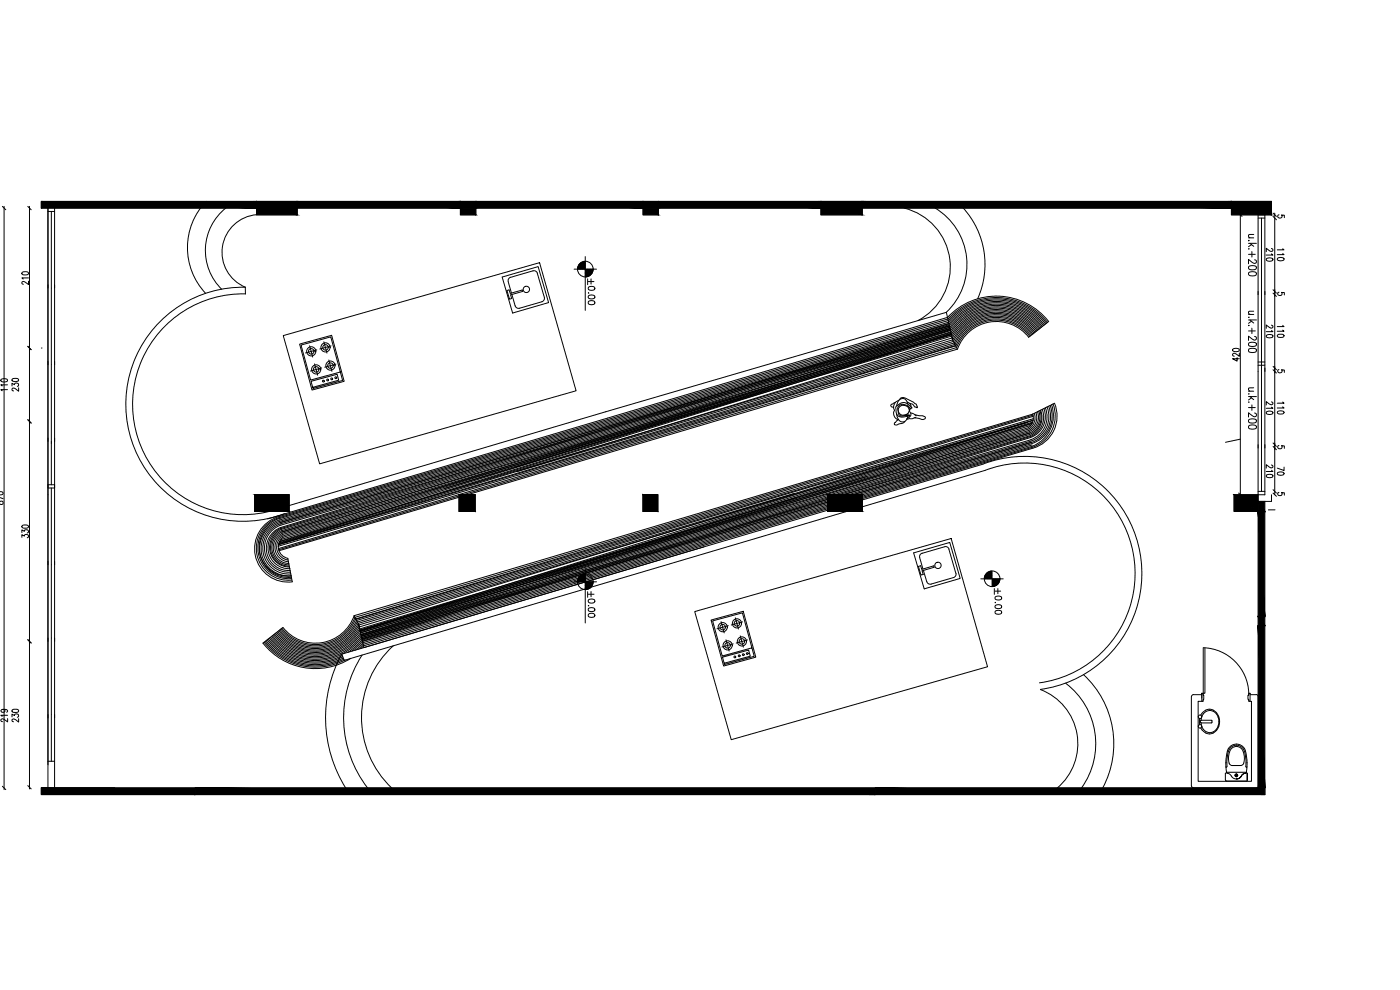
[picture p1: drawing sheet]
<svg xmlns="http://www.w3.org/2000/svg" width="420mm" height="297mm" viewBox="0 0 420 297" stroke-linecap="round" stroke-linejoin="round" font-family="sans-serif">
<defs><g id="words">
<g font-size="5.3">
<text x="372.9" y="109.7" transform="rotate(-90 372.9 109.7)">420</text>
<text x="9.5" y="162.6" transform="rotate(-90 9.5 162.6)">330</text>
</g>
<g font-size="4.4">
<text x="175.3" y="86.4">+</text>
<text x="297.4" y="179.2">+</text>
<text x="175.3" y="180.3">+</text>
</g>
<g font-size="4">
<text x="382.1" y="66.7">5</text>
<text x="382.1" y="90">5</text>
<text x="382.1" y="113.2">5</text>
<text x="382.1" y="135.8">5</text>
<text x="382.1" y="149.9">5</text>
</g>
<text font-size="3.5" x="1.8" y="152.8" transform="rotate(-90 1.8 152.8)">870</text>
</g></defs>
<!-- layer: 0 -->
<g fill="none" stroke="#000" stroke-width=".3">
<path d="M14.4 62.4v174M61.9 60.4a20 20 0 0 0-.2 27.6M67.8 62.4a16.3 16.3 0 0 0-1.3 24.4M77 60.4h12.2v4.1h-12.2zM77 64.4a11.3 11.3 0 0 0-10.2 9.6 11.3 11.3 0 0 0 6.9 12.2M89.2 62.4h49M138.2 60.4h4.6v4.1h-4.6zM142.8 62.4h50.2M193 60.4h4.6v4.1h-4.6zM197.6 62.4h48.8M246.4 60.4h12.4v4.1h-12.4zM258.8 62.4h110.8"/>
<path d="M271.3 62.4a18.2 18.2 0 0 1 13.8 15.5 18.2 18.2 0 0 1-9.6 18.3M280.7 62.4a19.7 19.7 0 0 1 3.3 31.3M289.1 62.4a25.2 25.2 0 0 1 4.3 27.3M369.6 60.4h12v4.1h-12zM381.6 60.4h-369.2v2h64.6M73.7 88.2l-.1-2a35.1 35.1 0 0 0-35.3 41.1 35.1 35.1 0 0 0 47.1 26.8M73.7 88.2a33.1 33.1 0 0 0-33.4 38.7 33.1 33.1 0 0 0 44.4 25.4M150.7 83.1l10.8-3.1 3.1 10.8-10.8 3.1zM152.1 87.2l.7-.2 .3 1 3.6-1 .1 .4-3.6 1.1 .3 1.1-.6 .2zM152.5 84.6l1 3.4M161.2 82l2.2 7.2-.1 .7-.4 .5-7 2.1h-.6l-.7-.8-1-3.3M161.3 82l-.7-.7h-.6l-7 2-.5 .5v.7"/>
<path d="M284.4 95.2l1.5 6.9-.2-1M284.4 95.2l-204.1 60.5M284.4 95.2l-.4-1.5-102.3 29.9-96.9 28.7M284.4 95.2a20 20 0 0 1 30.3 1.3M284.5 95.7l-200.9 59.4M284.5 95.7a19.5 19.5 0 0 1 29.9 1M284.6 96.2l-200.9 59.1M284.6 96.2a19.2 19.2 0 0 1 29.5 .8M284.7 96.7l-200.9 58.9a9.2 9.2 0 0 0-6.2 10.6 9.2 9.2 0 0 0 9.8 7.4M284.7 96.6a18.8 18.8 0 0 1 29.1 .6M284.8 97.1l-200.9 58.9M284.8 97.1l-200.5 61.2"/>
<path d="M284.9 97.1a18.4 18.4 0 0 1 28.6 .4M284.9 97.4l-200.9 59M285 97.8l-200.9 59a8.2 8.2 0 0 0-5.6 9.5 8.2 8.2 0 0 0 8.9 6.4M285 98.2l-200.6 60.6a5.9 5.9 0 0 0-3.4 6.7 5.9 5.9 0 0 0 5.9 4.6M285.1 98.2l-200.9 59a7.7 7.7 0 0 0-5.2 8.9 7.7 7.7 0 0 0 8.3 6.1M285.1 98.5l-200.6 60.7M285.2 98.6l-200.9 59a7.3 7.3 0 0 0-4.8 8.3 7.3 7.3 0 0 0 7.7 5.8M285.2 98.9l-200.6 60.7M285.2 99l-200.2 62.2a3.5 3.5 0 0 0-1.4 3.6 3.5 3.5 0 0 0 2.8 2.7M285.3 99.2l-201.1 62.7M285.4 99.6l-201.5 62.8M285.5 100l-201.8 62.9"/>
<path d="M310.3 99.9a14.4 14.4 0 0 0-24.1 2.5l-131 39.1M310.6 99.7a14.8 14.8 0 0 0-24.6 2.3l-202.2 60.6M311 99.5a15.2 15.2 0 0 0-25.2 1.9l-200.5 61.4M311.3 99.2a15.6 15.6 0 0 0-25.6 1.6M311.6 99a15.9 15.9 0 0 0-26 1.2l-131 40M311.9 98.7a16.4 16.4 0 0 0-26.5 1l-200.9 59.9M312.2 98.5a16.7 16.7 0 0 0-26.9 .7M312.5 98.2a17.2 17.2 0 0 0-27.3 .4l-200.4 62.3M312.8 98a17.5 17.5 0 0 0-27.7 .1M313.2 97.7a18 18 0 0 0-28.2-.1l-200.7 61a6.3 6.3 0 0 0-3.7 7.1 6.3 6.3 0 0 0 6.4 4.9M314.7 96.5l-6 4.7M85 100.7l76.9-21.9 11 38.4-77 22z"/>
<path d="M89.9 103.2l9.6-2.6 3.8 13.8-9.7 2.6zM92.9 103.7l1 3.4M94.4 109.2l.9 3.4M95.1 105l-3.4 .9M96.6 110.4l-3.4 .9M97.2 102.6l.9 3.3M98.7 108l.9 3.4M99.4 103.8l-3.4 .9M100.8 109.2l-3.3 1M102.2 111.6l-9 2.4-2.9-10.5 9-2.4 3.5 13.1-8.9 2.4-.6-2.2 7.9-2.1 .4 1.8-7.8 2.1M285.5 100.1l-200.8 59.9M285.5 100.4l-201.9 62.7"/>
<path d="M285.6 100.5l-200.8 59.9a4.3 4.3 0 0 0-2.2 4.7 4.3 4.3 0 0 0 4 3.5M285.7 100.8l-152.3 45.8M285.9 102.1l1.4 2.7-203.6 60.5M286.3 102.9l-202.7 60.5M286.7 103.7l-203.2 60.2M308.7 101.2a12.3 12.3 0 0 0-21.3 3.6M309.1 100.9a12.8 12.8 0 0 0-22 3.4l-203.5 60.7M309.4 100.7a13.1 13.1 0 0 0-22.5 3.1l-203.4 60.8M309.7 100.4a13.6 13.6 0 0 0-23.1 2.9l-203.1 60.2M310 100.2a13.9 13.9 0 0 0-23.6 2.7M309 129.9l-200.7 60.7M309 129.9l-200.8 59.9"/>
<path d="M309.1 130.3l-200.7 60.7M309.4 127.6l-201.1 62.7M309.5 132.7l-201 59M309.7 127.1l-201.5 62.8M309.8 133.5l-201 59M309.8 126.9l-202.1 60.6a14.8 14.8 0 0 1-24.7 2.2M309.9 124.2a3.5 3.5 0 0 1-1.2 4.1l-200.4 62.1M309.9 126.6l-201.8 63M310 134.5l-200.9 59.3M310 124.6l-203.5 60.6M310 124.9l-203.2 60.8a13.1 13.1 0 0 1-22.5 3.1M310 126.2l-202.8 60.4"/>
<path d="M310 126.1l-203 60.1M310.1 125.6l-203.2 60.2M310.4 124a3.9 3.9 0 0 1-1.6 4.7l-200.4 62.1M310.9 123.8a4.3 4.3 0 0 1-2.1 5.3l-200.9 59.9M311.4 123.5a4.8 4.8 0 0 1-2.4 6l-200.9 59.9M311.7 123.3a5.2 5.2 0 0 1-2.6 6.6M312.1 123.2a5.6 5.6 0 0 1-3 7.1M312.3 123.1a6 6 0 0 1-3.1 7.6l-200.6 60.6a17.5 17.5 0 0 1-27.8 .2M312.8 122.8a6.3 6.3 0 0 1-3.5 8.2l-200.6 60.8M313.3 122.6a6.7 6.7 0 0 1-3.9 8.6l-200.6 61.1M313.7 122.3a7.3 7.3 0 0 1-4.4 9.6l-201 59M314.2 122.1a7.7 7.7 0 0 1-4.8 10.2l-201 59"/>
<path d="M314.7 121.9a8.2 8.2 0 0 1-5.2 10.9M315.1 121.6a8.6 8.6 0 0 1-5.5 11.5l-200.9 59M315.6 121.4a9.8 9.8 0 0 1-5.7 12.4l-201 59.1M316 121.2a9.9 9.9 0 0 1-6.1 13l-200.9 59.1M316.4 121l-6.5 3.3-203.6 60.4M316.5 121a10 10 0 0 1-6.5 13.5M76.4 148.4h10.4v5h-10.4zM76.4 148.4h10.4M83.7 155a10 10 0 0 0-7.1 11.7 10 10 0 0 0 11.2 7.9M83.7 155.3a9.6 9.6 0 0 0-6.6 11.1 9.6 9.6 0 0 0 10.4 7.7M83.9 156a8.6 8.6 0 0 0-6 10 8.6 8.6 0 0 0 9.5 6.8M84 156.4a8.6 8.6 0 0 0-5.9 10 8.6 8.6 0 0 0 9.4 6.8"/>
<path d="M84.3 158.3a6.7 6.7 0 0 0-4.2 7.6 6.7 6.7 0 0 0 7 5.3M84.5 159.2a5.6 5.6 0 0 0-3.2 6.2 5.6 5.6 0 0 0 5.4 4.5M84.6 159.6a5.2 5.2 0 0 0-2.9 5.8 5.2 5.2 0 0 0 5 4.1M137.8 148.4h4.8v5h-4.8zM137.8 148.4h4.8M193 148.4h4.4v5h-4.4zM193 148.4h4.4M238.5 148l-131 39a14.4 14.4 0 0 1-24.2 2.5M238.9 149.3l-130.8 40M248.4 149.4h.1M248.4 148.4h10.4v5h-10.4zM248.4 148.4h10.4"/>
<path d="M248.4 149.3l-.1 .1M260.2 142.9l-152.3 45.8M370.4 148.4h7.2v5h-7.2zM377.6 150.4h4M84.7 160a4.8 4.8 0 0 0-2.6 5.3 4.8 4.8 0 0 0 4.6 3.8M84.8 160.8a3.9 3.9 0 0 0-1.7 4.2 3.9 3.9 0 0 0 3.4 3M86.4 167.5l1.3 7.1M274.2 165.9l10.8-3.1 3.2 10.8-10.8 3.1zM275.6 170l.7-.3 .3 1.1 3.6-1 .1 .4-3.6 1.1 .4 1.1-.7 .1zM276.7 166l-.5 .4-.2 .6 1 3.7M277.1 171.1l1.2 3.7 .5 .4h.7M283.4 164.1l-6.7 1.9"/>
<path d="M283.5 164l.7 .1 .6 .7 2.1 7.2M286.9 172v.6l-.7 .7-6.8 1.9M79.3 192.7a19.5 19.5 0 0 0 24.3 5.3M79.6 192.5a19.2 19.2 0 0 0 23.6 5.3M79.9 192.2a18.8 18.8 0 0 0 23.2 5.2M80.2 192a18.4 18.4 0 0 0 22.7 5M80.5 191.7a18 18 0 0 0 22.2 5M84.9 188.3l-6 4.7a20 20 0 0 0 26.4 4.5M102.5 196.3l.8 1.8 192.4-57a33.1 33.1 0 0 1 43.9 22.8 33.1 33.1 0 0 1-27.6 41M102.5 196.3a39.9 39.9 0 0 0 1.2 40.1M106.3 184.7a12.3 12.3 0 0 1-21.4 3.6M106.3 184.7l1.4 2.7"/>
<path d="M106.6 185.2a12.8 12.8 0 0 1-22 3.3M107 186.1a13.6 13.6 0 0 1-23 2.9M107.3 186.6a13.9 13.9 0 0 1-23.6 2.7M107.8 188.1l200.5-61.4-200.4 62.5M107.9 188.1a15.2 15.2 0 0 1-25.2 1.9M107.9 188.4l-.2-1 1.5 6.9 185.8-55.1a35.1 35.1 0 0 1 46.6 24.2 35.1 35.1 0 0 1-29.4 43.5M108 188.7a15.6 15.6 0 0 1-25.6 1.5M108.1 189.2a15.9 15.9 0 0 1-26 1.3M108.2 189.8a16.4 16.4 0 0 1-26.4 .9M108.3 190.3a16.7 16.7 0 0 1-26.8 .7M108.5 190.8a17.2 17.2 0 0 1-27.4 .4M108.7 196.5a34.5 34.5 0 0 0 1.6 39.9"/>
<path d="M108.7 191.8a18 18 0 0 1-4.3 3.9M108.8 192.3l-3.2 3M108.9 192.8l-2.2 2.2M109 193.3l-1.4 1.5M109.1 193.8l-.7 .7M109.2 194.2v.1M118 193.7a29.1 29.1 0 0 0-.5 42.7M144.9 183.7l-42.4 12.6M208.5 183.5l77-21.9 10.9 38.5-76.9 21.8zM213.4 186l9.7-2.6 3.7 13.8-9.6 2.6zM216.4 186.5l.9 3.4M217.9 192l.9 3.4"/>
<path d="M218.6 187.7l-3.4 1M220 193.2l-3.3 .9M220.7 185.4l.9 3.4M222.2 190.8l.9 3.4M222.8 186.6l-3.3 .9M224.3 192l-3.4 .9M225.7 194.4l-9 2.4-2.8-10.5 8.9-2.4 3.6 13-9 2.5-.6-2.2 7.9-2.1 .5 1.8-7.9 2.1M312.2 206.9a17.4 17.4 0 0 1 5.1 29.5M319.8 205a22.8 22.8 0 0 1 4.8 31.4M325.2 202.5a28.2 28.2 0 0 1 5.7 33.9M360.7 208.4h-2.5l-.4 .2-.2 .4v27l.6 .4h18.8M360.7 210.4h-1.1v24h16v-24h-.4"/>
<path d="M360.7 208v1.5M375.2 208.4h1.8M377 208.4l.4 .2 .2 .4M377.6 209v26.8M377.6 236.4h-365.2v2h367.2v-2M377.6 235.8l-.2 .4-.4 .2"/>
<circle cx="158" cy="86.8" r=".95"/>
<circle cx="93.4" cy="105.4" r="1.38"/>
<circle cx="93.4" cy="105.4" r=".83"/>
<circle cx="94.9" cy="110.8" r="1.38"/>
<circle cx="94.9" cy="110.8" r=".83"/>
<circle cx="97" cy="114.3" r=".28"/>
<circle cx="97.7" cy="104.2" r="1.38"/>
<circle cx="97.7" cy="104.2" r=".83"/>
<circle cx="98.3" cy="114" r=".28"/>
<circle cx="99.2" cy="109.7" r="1.38"/>
<circle cx="99.2" cy="109.7" r=".83"/>
<circle cx="99.5" cy="113.7" r=".28"/>
<circle cx="100.8" cy="113.3" r=".28"/>
<circle cx="281.5" cy="169.6" r=".95"/>
<circle cx="216.9" cy="188.2" r="1.38"/>
<circle cx="216.9" cy="188.2" r=".83"/>
<circle cx="218.4" cy="193.6" r="1.38"/>
<circle cx="218.4" cy="193.6" r=".83"/>
<circle cx="220.5" cy="197.1" r=".28"/>
<circle cx="221.2" cy="187" r="1.38"/>
<circle cx="221.2" cy="187" r=".83"/>
<circle cx="221.8" cy="196.8" r=".28"/>
<circle cx="222.7" cy="192.5" r="1.38"/>
<circle cx="222.7" cy="192.5" r=".83"/>
<circle cx="223.1" cy="196.4" r=".28"/>
<circle cx="224.3" cy="196.1" r=".28"/>
</g>
<!-- layer: furn -->
<g fill="none" stroke="#000" stroke-width=".3">
<path d="M14.4 62.4v167M14.4 63.4h2M16.4 62.4v174M89.2 64.4l-.4 .1M377.6 64.5v83.9h2v-83.9M377.6 65.4h2M377.6 108.6h2M377.6 109.6h2M372.2 131.8l-4.4 .9M14.4 145.4h2M14.4 146.4h2M377.6 147.4h2"/>
<path d="M380.7 153h2M14.4 228.4h2"/>
</g>
<!-- layer: awall-dim -->
<g fill="none" stroke="#000" stroke-width=".3">
<path d="M.7 61.9l1 1M1.2 61.9v175M8.3 61.9l1.1 1M8.8 61.9v174.8M173.5 80l.8 .8M173.5 79.8l1 1M173.6 79.7l1.1 1.1M173.7 79.6l1.1 1.2M173.7 79.4l1.3 1.4M173.8 79.4l1.4 1.4M173.9 79.3l1.5 1.5M173.9 79.1l1.7 1.7"/>
<path d="M174 79.1l1.6 1.6M174.1 79l1.5 1.5M174.2 78.9l1.4 1.4M174.3 78.9l1.3 1.3M174.5 78.8l1.1 1.2M174.6 78.7l1 1.1M174.7 78.6l.9 1M174.8 78.6l.8 .8M175 78.6l.6 .6M175.1 78.5l.5 .6M175.2 78.5l.4 .4M175.4 78.4l.2 .3"/>
<path d="M175.6 78.4v.2M175.6 77v16.1M371.7 64l1 .9M372.2 64v84.9M374.7 71.4h1.6M374.7 73h2.4M374.7 76.3h2M374.8 80l.9-.3a1.13 1.13 0 0 1 1.4 .5v.2a1.53 1.53 0 0 1-2.4 0zM374.9 72.2l-.1 .1M374.9 74.7h-.1M375.1 73l1.2 .9M375.6 73.4l-.9 .6"/>
<path d="M375.7 75.5v1.6M376.3 70.3l-1.5 .1-.1 .5 .4 .5M376.5 78l.6 .3-.1 .6-.4 .1-.8-.2-1.1-1v1.3M380.1 77.6l1.1-.2 .7 .2 .1 .2a1.12 1.12 0 0 1-2 0zM381.6 74.6l.3 .1 .1 .5-.6 .2-1.4-.9v1M381.6 76.1l.4 .4h-2M382.6 64v84.4M383.5 77.5l1-.3 .9 .5a1.16 1.16 0 0 1-2.1 0zM385 74.6l.4 .4h-2.1M385 76.1l.4 .3h-2.1M6.6 81.7l.8-.2a.83 .83 0 0 1 1.2 .6 1.36 1.36 0 0 1-2 0zM8.6 84.4v1l-1-.7a.51 .51 0 0 0-.8-.3 .51 .51 0 0 0-.1 .8l.3 .1"/>
<path d="M8.6 83.4h-2l.3 .3M172.3 80.8h6.7M173.3 80.5l.3 .3M173.3 80.7l.1 .1M173.4 80.4l.4 .4M173.4 80.2l.5 .6M173.4 80.1l.7 .7M175.6 80.9l1.6 1.6M175.6 81.1l1.6 1.5M175.6 81.2l1.5 1.4M175.7 80.8l1.6 1.6M175.9 80.8l1.5 1.5"/>
<path d="M176.1 80.8l1.4 1.4M176.3 80.8l1.3 1.3M176.4 80.8l1.3 1.2M176.6 90.5l.8-.3a.85 .85 0 0 1 1.1 .7 1.22 1.22 0 0 1-2 0zM176.6 88.8l.8-.3a.86 .86 0 0 1 1.1 .7 1.22 1.22 0 0 1-2 0zM176.6 87.8l.1 .1M176.6 80.8l1.1 1.1M176.8 80.8l1 .9M177 80.8l.8 .8M177.2 80.8l.7 .7M177.3 80.8l.6 .6M177.5 80.8l.5 .4"/>
<path d="M177.7 80.8l.3 .3M177.9 80.8l.1 .1M374.7 94.3h1.6M374.7 96h2.4M374.7 99.3h2M374.8 81.8l.9-.3a1.08 1.08 0 0 1 1.4 .6v.1a1.53 1.53 0 0 1-2.4 0zM374.9 95.2l-.1 .1M374.9 97.6l-.1 .1M375.1 96l1.2 .9M375.6 96.4l-.9 .6M375.7 98.5v1.6M376.3 93.4l-1.5 .1-.1 .4 .4 .4"/>
<path d="M381.6 97.6l.4 .3v.3l-.4 .3-.6-.3-1-.7v1M381.6 99.1l.4 .4h-2M385 97.6l.4 .4h-2.1M385 99l.4 .4h-2.1M.3 113.8l1.6-.1 .3 .1v.4l-.3 .3h-1.3l-.3-.1zM2.2 116.9h-1.9l.3 .3M2.2 115.5h-1.9l.3 .3M3.6 115.8v-.8l.8 .4a.57 .57 0 0 1 .8-.4 .57 .57 0 0 1 0 .9M3.7 113.7l.7-.2a.83 .83 0 0 1 1.2 .6l-.4 .3-.8 .1-.7-.2zM5.6 116.4v1l-1.2-.9h-.6l-.2 .5 .5 .3M8.3 103.9l1.1 1M374.7 117.4h1.6"/>
<path d="M374.7 119h2.4M374.8 102.9l.9-.2a1.08 1.08 0 0 1 1.4 .5v.2a1.35 1.35 0 0 1-2 .5 .62 .62 0 0 1-.3-1zM374.8 104.8l.9-.3a1.08 1.08 0 0 1 1.4 .6v.1a1.35 1.35 0 0 1-2 .5 .62 .62 0 0 1-.3-.9zM374.9 118.2l-.1 .1M375.1 119l1.2 .9M375.6 119.4l-.9 .6M376.3 116.4h-1.5l-.1 .5 .4 .5M376.5 101l.6 .3-.1 .5-.4 .3-.8-.3-1.1-.9v1.2M380.1 100.6l1.5-.2 .3 .2 .1 .4-.4 .3h-1.2l-.3-.1zM383.5 100.5l.7-.2a.91 .91 0 0 1 1.2 .4 1.21 1.21 0 0 1-2.1 0zM8.3 125.9l1.1 1M374.7 122.3h2"/>
<path d="M374.8 125.9l.9-.2a1.08 1.08 0 0 1 1.4 .5v.2a1.35 1.35 0 0 1-2 .5 .62 .62 0 0 1-.3-1zM374.8 127.8l.9-.3a1.08 1.08 0 0 1 1.4 .5v.2a1.35 1.35 0 0 1-2 .5l-.3-.2zM374.9 120.6l-.1 .1M375.7 121.5v1.6M376.5 123.9l.6 .4-.1 .6-.4 .1h-.4l-1.5-1.1v1.2M380.1 123.6l1.5-.2 .3 .2 .1 .3-.4 .4h-1.2l-.3-.2zM381.6 120.6l.3 .1 .1 .4-.6 .3-1.4-.9v1M381.6 139.5l.3 .2 .1 .4-.6 .3-1.4-1v1M381.6 122.2l.4 .3h-2M383.5 123.5l1-.2 .9 .4a1.21 1.21 0 0 1-2.1 0zM385 120.6l.4 .4h-2.1M385 122l.4 .4h-2.1"/>
<path d="M371.7 147.9l1 1M380.1 142.5l1.1-.2 .7 .2 .1 .4-.4 .3-.7 .1-.8-.2zM381.6 141.1l.4 .4h-2M383.5 141.8l1-.2 .9 .4a1.16 1.16 0 0 1-2.1 0zM385.4 140.2v1l-2.1-.8M172.3 174.6h6.7M173.3 174.3l.3 .3M173.3 174.5l.1 .1M173.4 174.2l.4 .4M173.4 174l.5 .6M173.4 173.9l.7 .7M173.5 173.8l.8 .8"/>
<path d="M173.5 173.6l1 1M173.6 173.5l1.1 1.1M173.7 173.4l1.1 1.2M173.7 173.3l1.3 1.3M173.8 173.2l1.4 1.4M173.9 173.1l1.5 1.5M173.9 173l1.7 1.6M174 172.9l1.6 1.6M174.1 172.8l1.5 1.5M174.2 172.7l1.4 1.4M174.3 172.7l1.3 1.3M174.5 172.6l1.1 1.2"/>
<path d="M174.6 172.5l1 1.1M174.7 172.5l.9 .9M174.8 172.4l.8 .9M175 172.4l.6 .7M175.1 172.3l.5 .6M175.2 172.3l.4 .4M175.4 172.2l.2 .3M175.6 172.2v.2M175.6 170.8v16.1M175.6 174.7l1.6 1.6M175.6 174.9l1.6 1.5M175.6 175l1.5 1.5"/>
<path d="M175.7 174.6l1.6 1.6M175.9 174.6l1.5 1.5M176.1 174.6l1.4 1.4M176.3 174.6l1.3 1.3M176.4 174.6l1.3 1.2M176.6 174.6l1.1 1.1M176.8 174.6l1 .9M177 174.6l.8 .8M177.2 174.6l.7 .7M177.3 174.6l.6 .6M177.5 174.6l.5 .4M177.7 174.6l.3 .3"/>
<path d="M177.9 174.6l.1 .1M294.3 173.7h6.8M295.4 173.3l.4 .4M295.4 173.4l.3 .3M295.4 173.6l.1 .1M295.4 173.1l.6 .6M295.5 173l.7 .7M295.5 172.8l.9 .9M295.6 172.7l.9 1M295.7 172.6l1 1.1M295.7 172.5l1.2 1.2M295.8 172.4l1.3 1.3"/>
<path d="M295.9 172.3l1.4 1.4M296 172.2l1.4 1.5M296 172.1l1.6 1.6M296.1 172l1.6 1.6M296.2 171.9l1.5 1.5M296.3 171.8l1.4 1.5M296.4 171.7l1.3 1.3M296.5 171.7l1.2 1.2M296.6 171.6l1.1 1.1M296.8 171.6l.9 .9M296.9 171.5l.8 .8M297 171.4l.7 .8"/>
<path d="M297.1 171.4l.6 .6M297.3 171.4l.4 .4M297.4 171.4l.3 .2M297.6 171.4h.1M297.7 173.8l1.6 1.6M297.7 174l1.6 1.5M297.8 173.7l1.6 1.6M298 173.7l1.5 1.5M298.2 173.7l1.4 1.4M298.3 173.7l1.4 1.3M298.5 173.7l1.2 1.2M298.7 173.7l1.1 1.1"/>
<path d="M298.9 173.7l.9 1M299 173.7l.9 .8M299.3 173.7l.7 .7M299.4 173.7l.6 .6M299.6 173.7l.4 .4M299.8 173.7l.3 .2M300 173.7l.1 .1M8.3 191.9l1.1 1M176.6 184.3l.8-.3a.85 .85 0 0 1 1.1 .7 1.22 1.22 0 0 1-2 0zM176.6 182.6l.8-.3a.86 .86 0 0 1 1.1 .7 1.22 1.22 0 0 1-2 0zM298.7 183.4l.8-.3a.86 .86 0 0 1 1.1 .7 1.22 1.22 0 0 1-2 0zM298.7 181.7l.8-.3a.86 .86 0 0 1 1.1 .7 1.22 1.22 0 0 1-2 0z"/>
<path d="M298.7 180.7l.1 .1M.9 212.8l.5 .2a.53 .53 0 0 1-.5 .7 .53 .53 0 0 1-.5-.7l.5-.2a.95 .95 0 0 1 1.4 .6l-.3 .3M2.3 215.6v1l-1.3-.8a.45 .45 0 0 0-.7 .1 .45 .45 0 0 0 .5 .6M2.3 214.6h-2l.3 .4M3.6 215.1v-.8l.8 .4a.57 .57 0 0 1 .8-.5 .57 .57 0 0 1 0 1M3.7 213l.7-.2a.83 .83 0 0 1 1.2 .5 1.36 1.36 0 0 1-2 0zM5.6 215.6v1l-1.2-.8a.45 .45 0 0 0-.8 .2 .45 .45 0 0 0 .5 .6M.7 235.9l1 1M8.3 235.7l1.1 1"/>
<circle cx="175.7" cy="80.7" r="2.35"/>
<circle cx="175.7" cy="174.5" r="2.35"/>
<circle cx="297.8" cy="173.7" r="2.35"/>
</g>
<!-- layer: awall -->
<path d="M12.4 62.4h.2M15.4 63.4v82M377.6 64.5h2M378.6 65.4v82M12.4 104.4h.2M15.4 146.4v82M12.4 236.4h22" fill="none" stroke="#000" stroke-width=".3"/>
<!-- layer: furn -->
<path d="M370.4 148.4l7.2 5v-5zM370.4 148.4l7.2 5h-7.2z" fill="#000" stroke="#000" stroke-width=".3"/>
<!-- layer: awall -->
<g fill="#000" stroke="#000" stroke-width=".3">
<path d="M12.4 60.4l64.6 2v-2zM12.4 60.4l64.6 2h-64.6z"/>
<path d="M77 60.4l12.2 4.1v-4.1zM77 60.4l12.2 4.1h-12.2z"/>
<path d="M89.2 60.4l49 2v-2zM89.2 60.4l49 2h-49z"/>
<path d="M138.2 60.4l4.6 2v-2zM138.2 60.4l4.6 2h-4.6z"/>
<path d="M138.2 62.4l4.6 2.1v-2.1zM138.2 62.4l4.6 2.1h-4.6z"/>
<path d="M142.8 60.4l50.2 2v-2zM142.8 60.4l50.2 2h-50.2z"/>
<path d="M193 60.4l4.6 2v-2zM193 60.4l4.6 2h-4.6z"/>
<path d="M193 62.4l4.6 2.1v-2.1zM193 62.4l4.6 2.1h-4.6z"/>
<path d="M197.6 60.4l48.8 2v-2zM197.6 60.4l48.8 2h-48.8z"/>
<path d="M246.4 60.4l12.4 4.1v-4.1zM246.4 60.4l12.4 4.1h-12.4z"/>
<path d="M258.8 60.4l110.8 2v-2zM258.8 60.4l110.8 2h-110.8z"/>
<path d="M369.6 60.4l12 4.1v-4.1zM369.6 60.4l12 4.1h-12z"/>
<path d="M76.4 148.4l10.4 5v-5zM76.4 148.4l10.4 5h-10.4z"/>
<path d="M137.8 148.4l4.8 5v-5zM137.8 148.4l4.8 5h-4.8z"/>
<path d="M193 148.4l4.4 5v-5zM193 148.4l4.4 5h-4.4z"/>
<path d="M248.4 148.4l10.4 5v-5zM248.4 148.4l10.4 5h-10.4z"/>
<path d="M377.6 150.4l2 3v-3zM377.6 150.4l2 3h-2z"/>
<path d="M377.6 153.4l2 31.6v-31.6zM377.6 153.4l2 31.6h-2z"/>
<path d="M377.6 187.6l2 48.8v-48.8zM377.6 187.6l2 48.8h-2z"/>
<path d="M377.6 185l2 2.6v-2.6zM377.6 185l2 2.6h-2z"/>
<path d="M12.4 236.4l46.1 2v-2zM12.4 236.4l46.1 2h-46.1z"/>
<path d="M58.5 236.4l204.2 2v-2zM58.5 236.4l204.2 2h-204.2z"/>
<path d="M262.7 236.4l116.9 2v-2zM262.7 236.4l116.9 2h-116.9z"/>
</g>
<!-- layer: freecads.com -->
<g fill="none" stroke="#000" stroke-width=".3">
<path d="M270 119.9a1.5 1.5 0 0 1 2.5-.1l2.1 1.3a1.1 1.1 0 0 1 .6 1.2l-.7-.2a2.07 2.07 0 0 0-1.7-1.2l-.6-.3M268.7 120.8l-.8 .4a.48 .48 0 0 0-.6 .5 .48 .48 0 0 0 .7 .4l.2 .2M269 121.9a2.75 2.75 0 0 1 4.6 .4l-.3 .4a2.61 2.61 0 0 0-3.6-.9 1.19 1.19 0 0 0-.1 1.5 1.15 1.15 0 0 0 .3 1.2 1.15 1.15 0 0 0 1.2 .2l1.8-.2 .1 .2a4.3 4.3 0 0 1-3.5 0 4 4 0 0 1-.5-2.8zM269.1 124.3v.1a1.74 1.74 0 0 0 .9 1.9 1.74 1.74 0 0 0 2-.2l.4-1.2M269.7 125.8l-1 1M269.8 120.1a2.11 2.11 0 0 0-1.3 3 1.98 1.98 0 0 0 1 2.9M270 122a1.71 1.71 0 0 1 2.8 .8l.2 .2a1.79 1.79 0 0 1-1.7 1.5 1.79 1.79 0 0 1-1.8-1.4zM271.6 126.4l-.5 .5-2.2 .6-.5-.1v-.5l.3-.2M272.5 121.3a1.55 1.55 0 0 0-1.3-1.7 1.55 1.55 0 0 0-1.8 1.1l-.3 1.1M272.5 121.8v.3M272.5 124v.6M272.9 123.3a1.25 1.25 0 0 1 .5 1.3 1.25 1.25 0 0 1-1 .9l-.2 .2"/>
<path d="M273 121l.4 1M273.1 122.5l-.2 .4M273.3 123.9l.9 .3 .8 .5M274.6 124.5l2.3 .2 .6 .3 .2 .4a.95 .95 0 0 1-1.1 .4l-2.1-.5-.6 .3-1.8 .2M274.9 125.2l-.4 .1"/>
</g>
<!-- layer: TOILET -->
<g fill="none" stroke="#000" stroke-width=".3">
<path d="M367.7 232v2M367.8 234l.3 .3h5.9l.4-.3M368.1 231.7l-.3 .3M368.1 231.7l.3 .3M368.1 231.7h5.9M368.1 231.7a12.5 12.5 0 0 1 .8-7.4 2.96 2.96 0 0 1 3.4-.7 2.96 2.96 0 0 1 1.7 3l.3 2.5-.3 2.6M368.2 228.9l.1 1-.4 .4M368.3 232l.8 .4a2.31 2.31 0 0 0 2 1.3M368.6 225.5l-.4 3.4M368.7 225.5a2.53 2.53 0 0 1 2.7-1.9 2.53 2.53 0 0 1 2.2 2.5l.4 2.8M369 225.6a4.4 4.4 0 0 0 .2 3.9l.6 .2M369 225.6a2.17 2.17 0 0 1 2.4-1.6 2.17 2.17 0 0 1 1.9 2.2 3.2 3.2 0 0 1-.7 3.4l-.3 .1"/>
<path d="M369.8 229.7h1.3h-1.3M370.7 232.4l.4-.2a.4 .4 0 0 0-.4 .4 .4 .4 0 0 0 .4 .4l-.4-.1zM370.8 232.5l.3-.1a.23 .23 0 0 0-.3 .2 .23 .23 0 0 0 .3 .3zM371.1 232.2a.4 .4 0 0 1 .3 .4 .4 .4 0 0 1-.3 .4M371.1 232.4l.2 .1-.2 .4M371.1 232.6h.1M371.1 233.7a2.17 2.17 0 0 0 1.8-1.3l.8-.4-.8 .4a2.17 2.17 0 0 1-1.8 1.3zM372.3 229.7h-1.2h1.2M373.9 228.9v1.2l.3 .2M374 231.7l-.3 .3M374 231.7l.3 .3M374.3 234v-2v2"/>
</g>
<!-- layer: A-Door -->
<path d="M361.1 194.4v13.6h.5v-13.6M361.1 194.3a14.1 14.1 0 0 1 13.7 13.7M360.7 208h.4v.6h.2l-.2 1.8h-.4zM374.7 208h.5v2.4h-.5v-.6h-.2z" fill="none" stroke="#000" stroke-width=".3"/>
<!-- layer: THIET-BI -->
<g fill="none" stroke="#000" stroke-width=".3">
<path d="M360.1 215.6v1.8M360.3 216.7l.2 .2M360.4 218.4l.4 .7 1 .8M360.5 216.1l-.2 .6M360.6 215.5l-.2 .6h3.1l.2 .6M360.7 215a2.59 2.59 0 0 1 2.9-1.8 2.59 2.59 0 0 1 2.1 2.6l-.1 2M361.8 219.9a2.56 2.56 0 0 0 2.4 0M361.8 213.1a2.56 2.56 0 0 1 2.4 0M361.8 213.1l-.8 .6-.6 .9M363.7 216.7l-.2 .2h-3.1l.2 .6M364.1 213.1a4 4 0 0 1 0 6.8M365.6 217.8a2.53 2.53 0 0 1-2.4 2 2.53 2.53 0 0 1-2.5-1.8"/>
<circle cx="360.2" cy="217.9" r=".53"/>
<circle cx="360.2" cy="215.1" r=".53"/>
</g>
<use href="#words"/>
</svg>
